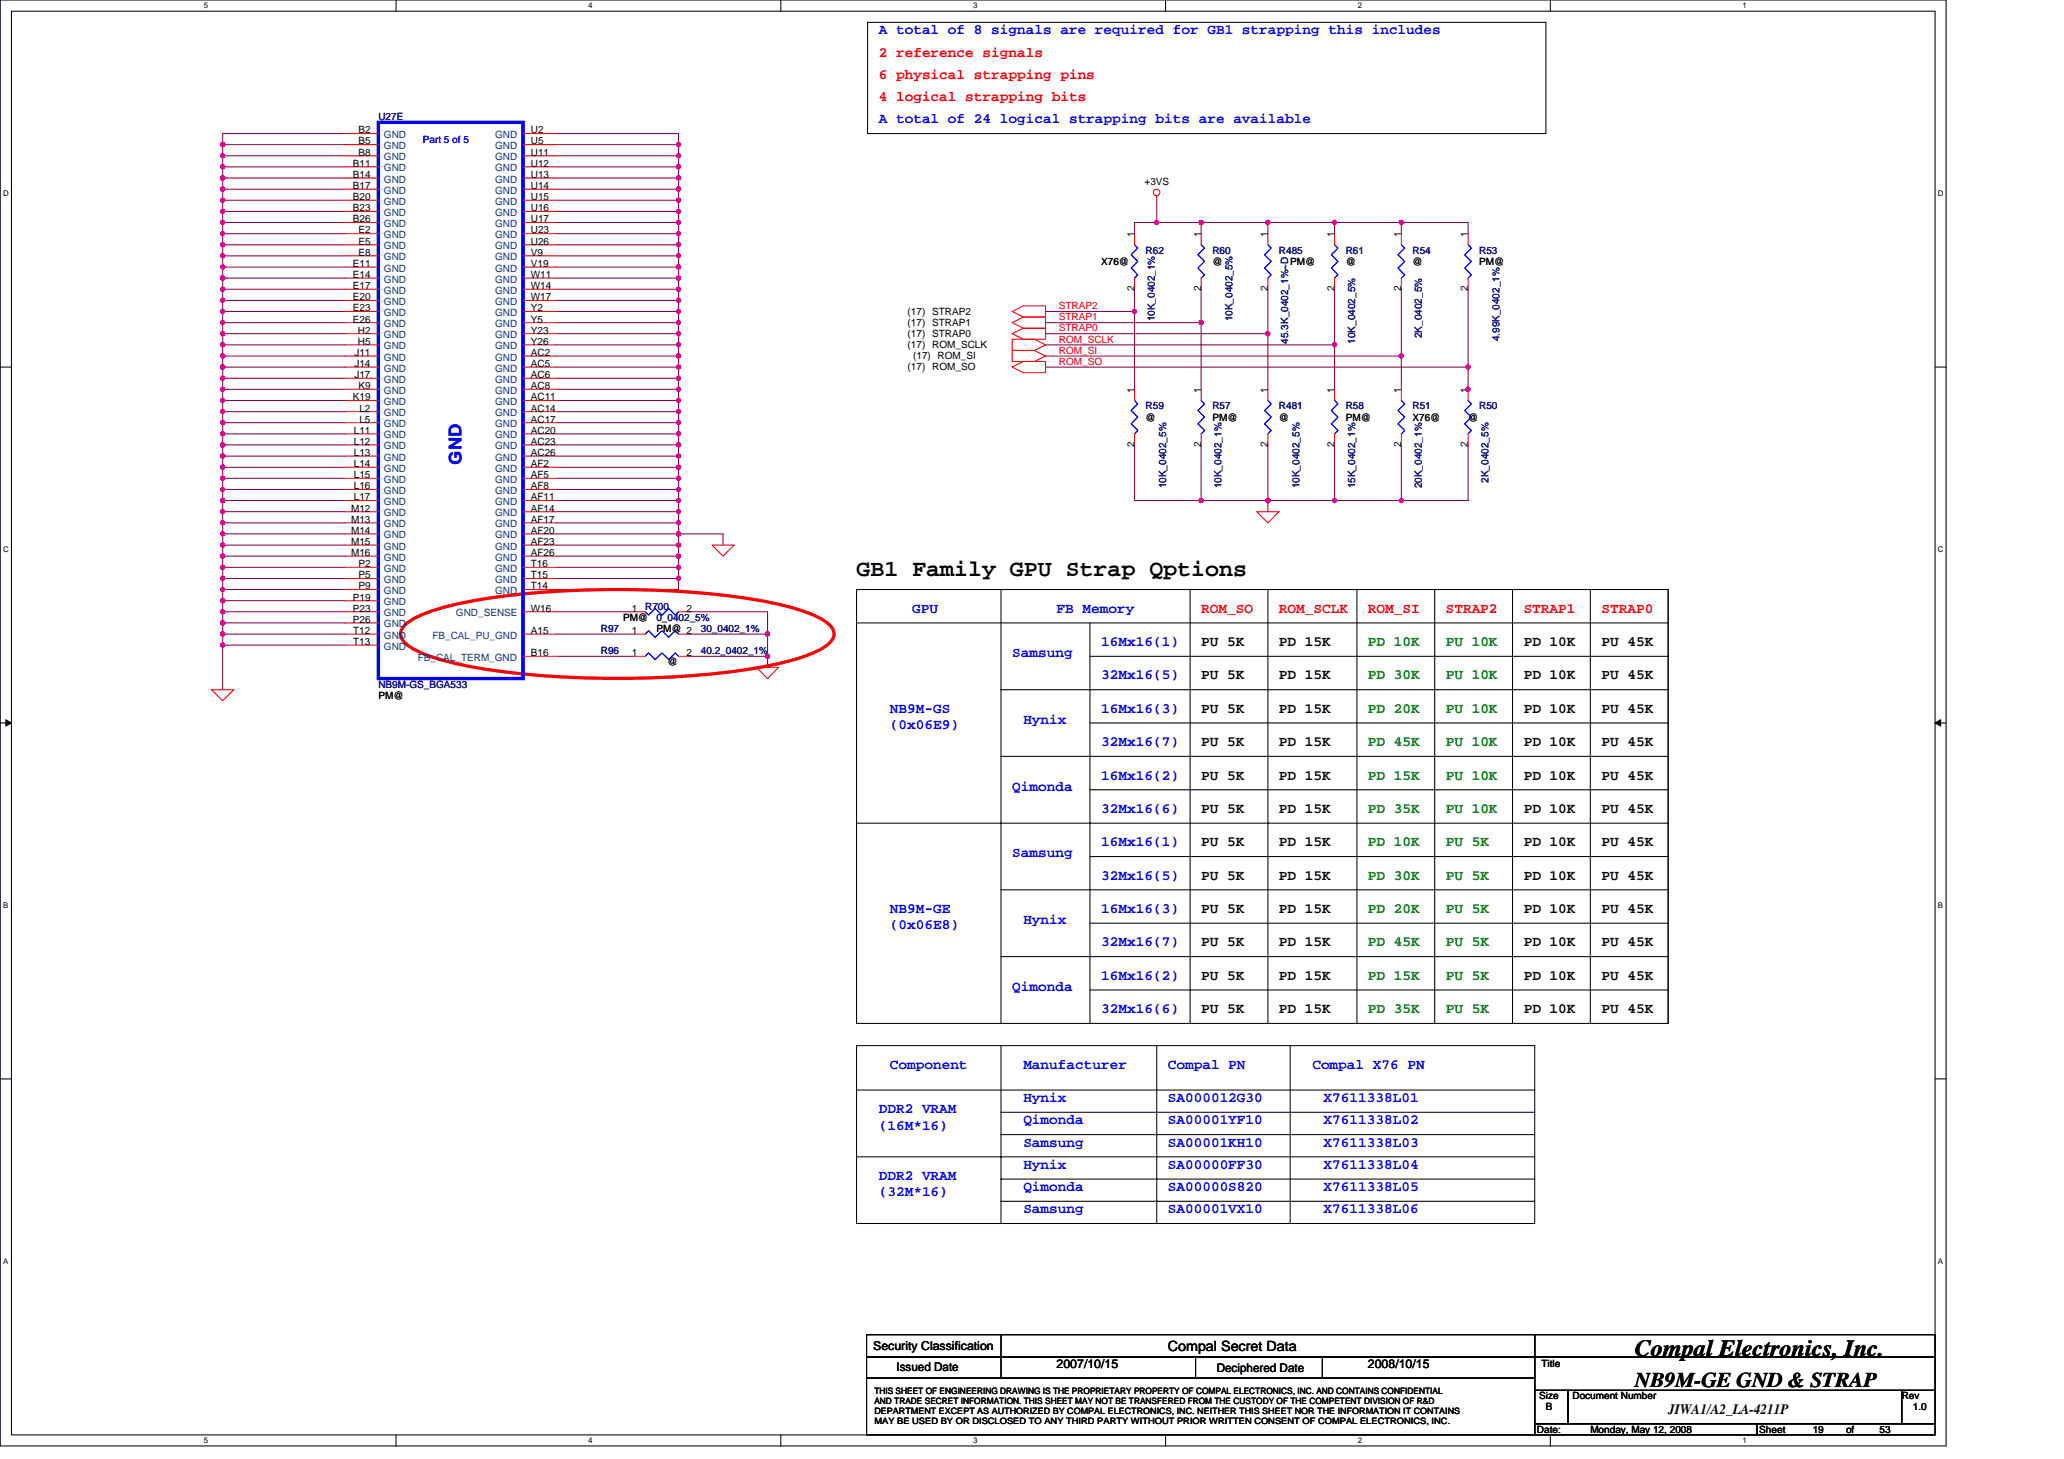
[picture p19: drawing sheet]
<svg xmlns="http://www.w3.org/2000/svg" width="297mm" height="210mm" viewBox="0 0 297 210" stroke-linecap="round" stroke-linejoin="round" font-family="sans-serif">
<defs><g id="words">
<g font-size="3.3">
<text x="123.3" y="82.8">GB1 Family GPU Strap Qptions</text>
<text x="235.3" y="195.1">Compal Electronics, Inc.</text>
</g>
<text font-size="3" x="235.3" y="199.6">NB9M-GE GND &amp; STRAP</text>
<text font-size="2.5" fill="#00f" x="66.4" y="66.9" transform="rotate(-90 66.4 66.9)">GND</text>
<g font-size="2.1" fill="#00f">
<text x="126.5" y="5">A total of 8 signals are required for GB1 strapping this includes</text>
<text x="126.5" y="17.7">A total of 24 logical strapping bits are available</text>
<text x="131.3" y="88.2">GPU</text>
<text x="152.1" y="88.2">FB Memory</text>
<text x="145.7" y="94.6">Samsung</text>
<text x="158.5" y="93">16Mx16(1)</text>
<text x="158.5" y="97.7">32Mx16(5)</text>
<text x="128.1" y="102.6">NB9M-GS</text>
<text x="128.1" y="104.9">(0x06E9)</text>
<text x="147.3" y="104.2">Hynix</text>
<text x="158.5" y="107.4">32Mx16(7)</text>
<text x="158.5" y="102.6">16Mx16(3)</text>
<text x="145.7" y="113.7">Qimonda</text>
<text x="158.5" y="112.2">16Mx16(2)</text>
<text x="158.5" y="117">32Mx16(6)</text>
<text x="145.7" y="123.4">Samsung</text>
<text x="158.5" y="121.8">16Mx16(1)</text>
<text x="128.1" y="131.4">NB9M-GE</text>
<text x="158.5" y="126.6">32Mx16(5)</text>
<text x="158.5" y="131.4">16Mx16(3)</text>
<text x="128.1" y="133.7">(0x06E8)</text>
<text x="147.3" y="133">Hynix</text>
<text x="158.5" y="136.2">32Mx16(7)</text>
<text x="145.7" y="142.6">Qimonda</text>
<text x="158.5" y="141">16Mx16(2)</text>
<text x="158.5" y="145.8">32Mx16(6)</text>
<text x="128.1" y="153.8">Component</text>
<text x="147.3" y="153.8">Manufacturer</text>
<text x="168.1" y="153.8">Compal PN</text>
<text x="188.9" y="153.8">Compal X76 PN</text>
<text x="126.5" y="160.2">DDR2 VRAM</text>
<text x="147.3" y="158.6">Hynix</text>
<text x="147.3" y="161.8">Qimonda</text>
<text x="168.1" y="158.6">SA000012G30</text>
<text x="168.1" y="161.8">SA00001YF10</text>
<text x="190.5" y="158.6">X7611338L01</text>
<text x="190.5" y="161.8">X7611338L02</text>
<text x="126.5" y="162.5">(16M*16)</text>
<text x="147.3" y="165">Samsung</text>
<text x="168.1" y="165">SA00001KH10</text>
<text x="190.5" y="165">X7611338L03</text>
<text x="126.5" y="169.8">DDR2 VRAM</text>
<text x="126.5" y="172.1">(32M*16)</text>
<text x="147.3" y="168.2">Hynix</text>
<text x="147.3" y="171.4">Qimonda</text>
<text x="168.1" y="168.2">SA00000FF30</text>
<text x="168.1" y="171.4">SA00000S820</text>
<text x="190.5" y="168.2">X7611338L04</text>
<text x="190.5" y="171.4">X7611338L05</text>
<text x="147.3" y="174.6">Samsung</text>
<text x="168.1" y="174.6">SA00001VX10</text>
<text x="190.5" y="174.6">X7611338L06</text>
</g>
<g font-size="2.1" fill="#f00">
<text x="126.5" y="8.1">2 reference signals</text>
<text x="126.5" y="11.3">6 physical strapping pins</text>
<text x="126.5" y="14.5">4 logical strapping bits</text>
<text x="172.9" y="88.2">ROM_SO</text>
<text x="184.1" y="88.2">ROM_SCLK</text>
<text x="196.9" y="88.2">ROM_SI</text>
<text x="208.1" y="88.2">STRAP2</text>
<text x="219.3" y="88.2">STRAP1</text>
<text x="230.5" y="88.2">STRAP0</text>
</g>
<g font-size="2.1">
<text x="172.9" y="93">PU 5K</text>
<text x="184.1" y="93">PD 15K</text>
<text x="219.3" y="93">PD 10K</text>
<text x="230.5" y="93">PU 45K</text>
<text x="172.9" y="97.7">PU 5K</text>
<text x="184.1" y="97.7">PD 15K</text>
<text x="219.3" y="97.7">PD 10K</text>
<text x="230.5" y="97.7">PU 45K</text>
<text x="172.9" y="102.6">PU 5K</text>
<text x="172.9" y="107.4">PU 5K</text>
<text x="184.1" y="102.6">PD 15K</text>
<text x="184.1" y="107.4">PD 15K</text>
<text x="219.3" y="102.6">PD 10K</text>
<text x="219.3" y="107.4">PD 10K</text>
<text x="230.5" y="102.6">PU 45K</text>
<text x="230.5" y="107.4">PU 45K</text>
<text x="172.9" y="112.2">PU 5K</text>
<text x="184.1" y="112.2">PD 15K</text>
<text x="219.3" y="112.2">PD 10K</text>
<text x="230.5" y="112.2">PU 45K</text>
<text x="172.9" y="117">PU 5K</text>
<text x="184.1" y="117">PD 15K</text>
<text x="219.3" y="117">PD 10K</text>
<text x="230.5" y="117">PU 45K</text>
<text x="172.9" y="121.8">PU 5K</text>
<text x="184.1" y="121.7">PD 15K</text>
<text x="219.3" y="121.7">PD 10K</text>
<text x="230.5" y="121.7">PU 45K</text>
<text x="172.9" y="126.6">PU 5K</text>
<text x="172.9" y="131.4">PU 5K</text>
<text x="184.1" y="126.6">PD 15K</text>
<text x="184.1" y="131.4">PD 15K</text>
<text x="219.3" y="126.6">PD 10K</text>
<text x="219.3" y="131.4">PD 10K</text>
<text x="230.5" y="126.6">PU 45K</text>
<text x="230.5" y="131.4">PU 45K</text>
<text x="172.9" y="136.2">PU 5K</text>
<text x="184.1" y="136.2">PD 15K</text>
<text x="219.3" y="136.2">PD 10K</text>
<text x="230.5" y="136.2">PU 45K</text>
<text x="172.9" y="141">PU 5K</text>
<text x="184.1" y="141">PD 15K</text>
<text x="219.3" y="141">PD 10K</text>
<text x="230.5" y="141">PU 45K</text>
<text x="172.9" y="145.8">PU 5K</text>
<text x="184.1" y="145.8">PD 15K</text>
<text x="219.3" y="145.8">PD 10K</text>
<text x="230.5" y="145.8">PU 45K</text>
<text x="240.1" y="203.5">JIWA1/A2_LA-4211P</text>
</g>
<g font-size="2.1" fill="#008000">
<text x="196.9" y="93">PD 10K</text>
<text x="208.1" y="93">PU 10K</text>
<text x="196.9" y="97.7">PD 30K</text>
<text x="208.1" y="97.7">PU 10K</text>
<text x="196.9" y="102.5">PD 20K</text>
<text x="196.9" y="107.4">PD 45K</text>
<text x="208.1" y="102.5">PU 10K</text>
<text x="208.1" y="107.4">PU 10K</text>
<text x="196.9" y="112.2">PD 15K</text>
<text x="208.1" y="112.2">PU 10K</text>
<text x="196.9" y="117">PD 35K</text>
<text x="208.1" y="117">PU 10K</text>
<text x="196.9" y="121.7">PD 10K</text>
<text x="208.1" y="121.7">PU 5K</text>
<text x="196.9" y="126.6">PD 30K</text>
<text x="196.9" y="131.4">PD 20K</text>
<text x="208.1" y="126.6">PU 5K</text>
<text x="208.1" y="131.4">PU 5K</text>
<text x="196.9" y="136.2">PD 45K</text>
<text x="208.1" y="136.2">PU 5K</text>
<text x="196.9" y="141">PD 15K</text>
<text x="208.1" y="141">PU 5K</text>
<text x="196.9" y="145.8">PD 35K</text>
<text x="208.1" y="145.7">PU 5K</text>
</g>
<text font-size="2" x="168.1" y="194.3">Compal Secret Data</text>
<g font-size="1.8">
<text x="125.7" y="194.2">Security Classification</text>
<text x="152.1" y="196.8">2007/10/15</text>
<text x="196.9" y="196.8">2008/10/15</text>
</g>
<g font-size="1.7">
<text x="129" y="197.3">Issued Date</text>
<text x="175.1" y="197.4">Deciphered Date</text>
</g>
<g font-size="1.4" fill="#000080">
<text x="54.5" y="17.3">U27E</text>
<text x="164.9" y="36.5">R62</text>
<text x="174.5" y="36.5">R60</text>
<text x="184.1" y="36.5">R485</text>
<text x="193.7" y="36.5">R61</text>
<text x="203.3" y="36.5">R54</text>
<text x="212.9" y="36.5">R53</text>
<text x="166.2" y="46.2" transform="rotate(-90 166.2 46.2)">10K_0402_1%</text>
<text x="177.4" y="46.2" transform="rotate(-90 177.4 46.2)">10K_0402_5%</text>
<text x="185.4" y="49.4" transform="rotate(-90 185.4 49.4)">45.3K_0402_1%~D</text>
<text x="195" y="49.4" transform="rotate(-90 195 49.4)">10K_0402_5%</text>
<text x="204.6" y="48.7" transform="rotate(-90 204.6 48.7)">2K_0402_5%</text>
<text x="215.8" y="49.1" transform="rotate(-90 215.8 49.1)">4.99K_0402_1%</text>
<text x="164.9" y="58.9">R59</text>
<text x="174.5" y="58.9">R57</text>
<text x="184.1" y="58.9">R481</text>
<text x="193.7" y="58.9">R58</text>
<text x="203.3" y="58.9">R51</text>
<text x="212.9" y="58.9">R50</text>
<text x="167.8" y="70.3" transform="rotate(-90 167.8 70.3)">10K_0402_5%</text>
<text x="175.8" y="70.3" transform="rotate(-90 175.8 70.3)">10K_0402_1%</text>
<text x="187" y="70.3" transform="rotate(-90 187 70.3)">10K_0402_5%</text>
<text x="195" y="70.3" transform="rotate(-90 195 70.3)">15K_0402_1%</text>
<text x="204.6" y="70.3" transform="rotate(-90 204.6 70.3)">20K_0402_1%</text>
<text x="214.2" y="69.4" transform="rotate(-90 214.2 69.4)">2K_0402_5%</text>
<text x="92.9" y="87.7">R700</text>
<text x="94.5" y="89.3">0_0402_5%</text>
<text x="86.5" y="94.1">R96</text>
<text x="86.5" y="90.9">R97</text>
<text x="100.9" y="94.1">40.2_0402_1%</text>
<text x="100.9" y="90.9">30_0402_1%</text>
<text x="54.5" y="98.9">NB9M-GS_BGA533</text>
</g>
<g font-size="1.4">
<text x="50.8" y="24">B11</text>
<text x="51.6" y="19.2">B2</text>
<text x="51.6" y="20.8">B5</text>
<text x="51.6" y="22.4">B8</text>
<text x="76.4" y="19.2">U2</text>
<text x="76.4" y="20.8">U5</text>
<text x="76.4" y="22.4">U11</text>
<text x="76.4" y="24">U12</text>
<text x="50.8" y="25.6">B14</text>
<text x="50.8" y="27.2">B17</text>
<text x="50.8" y="28.8">B20</text>
<text x="76.4" y="25.6">U13</text>
<text x="76.4" y="27.2">U14</text>
<text x="76.4" y="28.8">U15</text>
<text x="164.7" y="26.6">+3VS</text>
<text x="50.8" y="30.4">B23</text>
<text x="50.8" y="32">B26</text>
<text x="51.6" y="33.6">E2</text>
<text x="51.6" y="35.2">E5</text>
<text x="76.4" y="30.4">U16</text>
<text x="76.4" y="32">U17</text>
<text x="76.4" y="33.6">U23</text>
<text x="76.4" y="35.2">U26</text>
<text x="163.3" y="34.1" transform="rotate(-90 163.3 34.1)">1</text>
<text x="172.8" y="34.1" transform="rotate(-90 172.8 34.1)">1</text>
<text x="182.5" y="34.1" transform="rotate(-90 182.5 34.1)">1</text>
<text x="192" y="34.1" transform="rotate(-90 192 34.1)">1</text>
<text x="201.7" y="34.1" transform="rotate(-90 201.7 34.1)">1</text>
<text x="211.3" y="34.1" transform="rotate(-90 211.3 34.1)">1</text>
<text x="50.8" y="38.4">E11</text>
<text x="50.8" y="40">E14</text>
<text x="50.8" y="41.6">E17</text>
<text x="51.6" y="36.8">E8</text>
<text x="76.4" y="36.8">V9</text>
<text x="76.4" y="38.4">V19</text>
<text x="76.4" y="40">W11</text>
<text x="76.4" y="41.6">W14</text>
<text x="158.5" y="38.1">X76@</text>
<text x="163.3" y="41.9" transform="rotate(-90 163.3 41.9)">2</text>
<text x="172.8" y="41.9" transform="rotate(-90 172.8 41.9)">2</text>
<text x="174.5" y="38.1">@</text>
<text x="182.5" y="41.9" transform="rotate(-90 182.5 41.9)">2</text>
<text x="185.7" y="38.1">PM@</text>
<text x="192" y="41.9" transform="rotate(-90 192 41.9)">2</text>
<text x="193.7" y="38.1">@</text>
<text x="201.7" y="41.9" transform="rotate(-90 201.7 41.9)">2</text>
<text x="203.3" y="38.1">@</text>
<text x="211.3" y="41.9" transform="rotate(-90 211.3 41.9)">2</text>
<text x="212.9" y="38.1">PM@</text>
<text x="50.8" y="43.2">E20</text>
<text x="50.8" y="44.8">E23</text>
<text x="50.8" y="46.4">E26</text>
<text x="51.5" y="48">H2</text>
<text x="76.4" y="43.2">W17</text>
<text x="76.4" y="44.8">Y2</text>
<text x="76.4" y="46.4">Y5</text>
<text x="76.4" y="48">Y23</text>
<text x="130.6" y="45.3">(17) STRAP2</text>
<text x="130.6" y="46.9">(17) STRAP1</text>
<text x="51" y="51.2">J11</text>
<text x="51" y="52.8">J14</text>
<text x="51.5" y="49.6">H5</text>
<text x="76.4" y="49.6">Y26</text>
<text x="76.4" y="51.2">AC2</text>
<text x="76.4" y="52.8">AC5</text>
<text x="130.6" y="48.5">(17) STRAP0</text>
<text x="130.6" y="53.3">(17) ROM_SO</text>
<text x="130.6" y="50.1">(17) ROM_SCLK</text>
<text x="131.4" y="51.7">(17) ROM_SI</text>
<text x="50.8" y="57.6">K19</text>
<text x="51" y="54.4">J17</text>
<text x="51.6" y="56">K9</text>
<text x="51.7" y="59.2">L2</text>
<text x="76.4" y="54.4">AC6</text>
<text x="76.4" y="56">AC8</text>
<text x="76.4" y="57.6">AC11</text>
<text x="76.4" y="59.2">AC14</text>
<text x="163.3" y="56.5" transform="rotate(-90 163.3 56.5)">1</text>
<text x="172.8" y="56.5" transform="rotate(-90 172.8 56.5)">1</text>
<text x="182.5" y="56.5" transform="rotate(-90 182.5 56.5)">1</text>
<text x="192" y="56.5" transform="rotate(-90 192 56.5)">1</text>
<text x="201.7" y="56.5" transform="rotate(-90 201.7 56.5)">1</text>
<text x="211.3" y="56.5" transform="rotate(-90 211.3 56.5)">1</text>
<text x="50.9" y="62.4">L11</text>
<text x="50.9" y="64">L12</text>
<text x="50.9" y="65.6">L13</text>
<text x="51.7" y="60.8">L5</text>
<text x="76.4" y="60.8">AC17</text>
<text x="76.4" y="62.4">AC20</text>
<text x="76.4" y="64">AC23</text>
<text x="76.4" y="65.6">AC26</text>
<text x="163.3" y="64.3" transform="rotate(-90 163.3 64.3)">2</text>
<text x="164.9" y="60.5">@</text>
<text x="172.8" y="64.3" transform="rotate(-90 172.8 64.3)">2</text>
<text x="174.5" y="60.5">PM@</text>
<text x="182.5" y="64.3" transform="rotate(-90 182.5 64.3)">2</text>
<text x="184.1" y="60.5">@</text>
<text x="192" y="64.3" transform="rotate(-90 192 64.3)">2</text>
<text x="193.7" y="60.5">PM@</text>
<text x="201.7" y="64.3" transform="rotate(-90 201.7 64.3)">2</text>
<text x="203.3" y="60.5">X76@</text>
<text x="211.3" y="64.3" transform="rotate(-90 211.3 64.3)">2</text>
<text x="211.3" y="60.5">@</text>
<text x="50.9" y="67.2">L14</text>
<text x="50.9" y="68.8">L15</text>
<text x="50.9" y="70.4">L16</text>
<text x="50.9" y="72">L17</text>
<text x="76.4" y="67.2">AF2</text>
<text x="76.4" y="68.8">AF5</text>
<text x="76.4" y="70.4">AF8</text>
<text x="76.4" y="72">AF11</text>
<text x="50.5" y="73.6">M12</text>
<text x="50.5" y="75.2">M13</text>
<text x="50.5" y="76.8">M14</text>
<text x="76.4" y="73.6">AF14</text>
<text x="76.4" y="75.2">AF17</text>
<text x="76.4" y="76.8">AF20</text>
<text x="50.5" y="78.4">M15</text>
<text x="50.5" y="80">M16</text>
<text x="51.6" y="81.6">P2</text>
<text x="51.6" y="83.2">P5</text>
<text x="76.4" y="83.2">T15</text>
<text x="76.4" y="81.6">T16</text>
<text x="76.4" y="78.4">AF23</text>
<text x="76.4" y="80">AF26</text>
<text x="50.8" y="86.4">P19</text>
<text x="50.8" y="88">P23</text>
<text x="50.8" y="89.6">P26</text>
<text x="51.6" y="84.8">P9</text>
<text x="76.4" y="84.8">T14</text>
<text x="76.4" y="88">W16</text>
<text x="89.7" y="89.3">PM@</text>
<text x="90.9" y="88">1</text>
<text x="98.8" y="88">2</text>
<text x="50.8" y="91.2">T12</text>
<text x="50.8" y="92.8">T13</text>
<text x="76.4" y="94.4">B16</text>
<text x="76.4" y="91.2">A15</text>
<text x="90.9" y="94.4">1</text>
<text x="90.9" y="91.2">1</text>
<text x="94.5" y="90.9">PM@ 2</text>
<text x="96.1" y="95.7">@</text>
<text x="98.8" y="94.4">2</text>
<text x="54.5" y="100.5">PM@</text>
<text x="221.8" y="196.7">Title</text>
<text x="221.5" y="201.3">Size</text>
<text x="222.5" y="202.9">B</text>
<text x="226.3" y="201.3">Document Number</text>
<text x="273.7" y="201.3">Rev</text>
<text x="275.3" y="202.9">1.0</text>
<text x="221.2" y="206.1">Date:</text>
<text x="228.9" y="206.1">Monday, May 12, 2008</text>
<text x="253.2" y="206.1">Sheet</text>
<text x="260.9" y="206.1">19</text>
<text x="265.7" y="206.1">of</text>
<text x="270.5" y="206.1">53</text>
</g>
<g font-size="1.4" fill="#004080">
<text x="55.3" y="19.9">GND</text>
<text x="55.3" y="21.5">GND</text>
<text x="55.3" y="23.1">GND</text>
<text x="71.3" y="19.9">GND</text>
<text x="71.3" y="21.5">GND</text>
<text x="71.3" y="23.1">GND</text>
<text x="55.3" y="24.7">GND</text>
<text x="55.3" y="26.3">GND</text>
<text x="55.3" y="27.9">GND</text>
<text x="55.3" y="29.5">GND</text>
<text x="71.3" y="24.7">GND</text>
<text x="71.3" y="26.3">GND</text>
<text x="71.3" y="27.9">GND</text>
<text x="71.3" y="29.5">GND</text>
<text x="55.3" y="31.1">GND</text>
<text x="55.3" y="32.7">GND</text>
<text x="55.3" y="34.3">GND</text>
<text x="55.3" y="35.9">GND</text>
<text x="71.3" y="31.1">GND</text>
<text x="71.3" y="32.7">GND</text>
<text x="71.3" y="34.3">GND</text>
<text x="71.3" y="35.9">GND</text>
<text x="55.3" y="37.5">GND</text>
<text x="55.3" y="39.1">GND</text>
<text x="55.3" y="40.7">GND</text>
<text x="71.3" y="37.5">GND</text>
<text x="71.3" y="39.1">GND</text>
<text x="71.3" y="40.7">GND</text>
<text x="55.3" y="42.3">GND</text>
<text x="55.3" y="43.9">GND</text>
<text x="55.3" y="45.5">GND</text>
<text x="55.3" y="47.1">GND</text>
<text x="71.3" y="42.3">GND</text>
<text x="71.3" y="43.9">GND</text>
<text x="71.3" y="45.5">GND</text>
<text x="71.3" y="47.1">GND</text>
<text x="55.3" y="48.7">GND</text>
<text x="55.3" y="50.3">GND</text>
<text x="55.3" y="51.9">GND</text>
<text x="55.3" y="53.5">GND</text>
<text x="71.3" y="48.7">GND</text>
<text x="71.3" y="50.3">GND</text>
<text x="71.3" y="51.9">GND</text>
<text x="71.3" y="53.5">GND</text>
<text x="55.3" y="55.1">GND</text>
<text x="55.3" y="56.7">GND</text>
<text x="55.3" y="58.3">GND</text>
<text x="55.3" y="59.9">GND</text>
<text x="71.3" y="55.1">GND</text>
<text x="71.3" y="56.7">GND</text>
<text x="71.3" y="58.3">GND</text>
<text x="71.3" y="59.9">GND</text>
<text x="55.3" y="61.5">GND</text>
<text x="55.3" y="63.1">GND</text>
<text x="55.3" y="64.7">GND</text>
<text x="71.3" y="61.5">GND</text>
<text x="71.3" y="63.1">GND</text>
<text x="71.3" y="64.7">GND</text>
<text x="55.3" y="66.3">GND</text>
<text x="55.3" y="67.9">GND</text>
<text x="55.3" y="69.5">GND</text>
<text x="55.3" y="71.1">GND</text>
<text x="71.3" y="66.3">GND</text>
<text x="71.3" y="67.9">GND</text>
<text x="71.3" y="69.5">GND</text>
<text x="71.3" y="71.1">GND</text>
<text x="55.3" y="72.7">GND</text>
<text x="55.3" y="74.3">GND</text>
<text x="55.3" y="75.9">GND</text>
<text x="55.3" y="77.5">GND</text>
<text x="71.3" y="74.3">GND</text>
<text x="71.3" y="75.9">GND</text>
<text x="71.3" y="77.5">GND</text>
<text x="71.3" y="72.7">GND</text>
<text x="55.3" y="79.1">GND</text>
<text x="55.3" y="80.7">GND</text>
<text x="55.3" y="82.3">GND</text>
<text x="55.3" y="83.9">GND</text>
<text x="71.3" y="83.9">GND</text>
<text x="71.3" y="82.3">GND</text>
<text x="71.3" y="79.1">GND</text>
<text x="71.3" y="80.7">GND</text>
<text x="55.3" y="85.5">GND</text>
<text x="55.3" y="87.1">GND</text>
<text x="55.3" y="88.7">GND</text>
<text x="65.6" y="88.7">GND_SENSE</text>
<text x="71.3" y="85.5">GND</text>
<text x="55.3" y="90.3">GND</text>
<text x="55.3" y="91.9">GND</text>
<text x="55.3" y="93.5">GND</text>
<text x="60.1" y="95.1">FB_CAL_TERM_GND</text>
<text x="62.2" y="91.9">FB_CAL_PU_GND</text>
</g>
<text font-size="1.4" fill="#00f" x="60.9" y="20.5">Part 5 of 5</text>
<g font-size="1.4" fill="#f00">
<text x="152.4" y="46.1">STRAP1</text>
<text x="152.4" y="44.5">STRAP2</text>
<text x="152.4" y="47.7">STRAP0</text>
<text x="152.4" y="52.5">ROM_SO</text>
<text x="152.4" y="50.9">ROM_SI</text>
<text x="152.4" y="49.3">ROM_SCLK</text>
</g>
<g font-size="1.3">
<text x="125.8" y="200.5">THIS SHEET OF ENGINEERING DRAWING IS THE PROPRIETARY PROPERTY OF COMPAL ELECTRONICS, INC. AND CONTAINS CONFIDENTIAL</text>
<text x="125.8" y="202">AND TRADE SECRET INFORMATION. THIS SHEET MAY NOT BE TRANSFERED FROM THE CUSTODY OF THE COMPETENT DIVISION OF R&amp;D</text>
<text x="125.8" y="203.5">DEPARTMENT EXCEPT AS AUTHORIZED BY COMPAL ELECTRONICS, INC. NEITHER THIS SHEET NOR THE INFORMATION IT CONTAINS</text>
<text x="125.8" y="204.9">MAY BE USED BY OR DISCLOSED TO ANY THIRD PARTY WITHOUT PRIOR WRITTEN CONSENT OF COMPAL ELECTRONICS, INC.</text>
</g>
<g font-size="1.1">
<text x="29.3" y="1.2">5</text>
<text x="84.7" y="1.2">4</text>
<text x="140" y="1.2">3</text>
<text x="195.4" y="1.2">2</text>
<text x="250.8" y="1.2">1</text>
<text x=".4" y="28.2">D</text>
<text x="278.9" y="28.2">D</text>
<text x=".4" y="79.4">C</text>
<text x="278.9" y="79.4">C</text>
<text x=".4" y="130.6">B</text>
<text x="278.9" y="130.6">B</text>
<text x=".4" y="181.8">A</text>
<text x="278.9" y="181.8">A</text>
<text x="29.3" y="207.6">5</text>
<text x="84.7" y="207.6">4</text>
<text x="140" y="207.6">3</text>
<text x="195.4" y="207.6">2</text>
<text x="250.8" y="207.6">1</text>
</g>
</g></defs>
<path d="M0 0h280.1v208h-280.1zM1.6 1.6h276.9v204.8h-276.9z" fill="none" stroke="#000" stroke-width=".15"/>
<g fill="#fff">
<path d="M29.3 .2h.6v1.2h-.6z"/>
<path d="M29.3 206.6h.6v1.3h-.6z"/>
</g>
<path d="M57 0v1.6M57 206.4v1.6" fill="none" stroke="#000" stroke-width=".15"/>
<g fill="#fff">
<path d="M84.7 .2h.6v1.2h-.6z"/>
<path d="M84.7 206.6h.6v1.3h-.6z"/>
</g>
<path d="M112.4 0v1.6M112.4 206.4v1.6" fill="none" stroke="#000" stroke-width=".15"/>
<g fill="#fff">
<path d="M140 .2h.6v1.2h-.6z"/>
<path d="M140 206.6h.6v1.3h-.6z"/>
</g>
<path d="M167.7 0v1.6M167.7 206.4v1.6" fill="none" stroke="#000" stroke-width=".15"/>
<g fill="#fff">
<path d="M195.4 .2h.6v1.2h-.6z"/>
<path d="M195.4 206.6h.6v1.3h-.6z"/>
</g>
<path d="M223.1 0v1.6M223.1 206.4v1.6" fill="none" stroke="#000" stroke-width=".15"/>
<g fill="#fff">
<path d="M250.8 .2h.6v1.2h-.6z"/>
<path d="M250.8 206.6h.6v1.3h-.6z"/>
<path d="M.4 27.2h.8v1.3h-.8z"/>
<path d="M278.9 27.2h.8v1.3h-.8z"/>
<path d="M.4 78.4h.8v1.3h-.8z"/>
<path d="M278.9 78.4h.8v1.3h-.8z"/>
</g>
<path d="M0 52.8h1.6M278.5 52.8h1.6" fill="none" stroke="#000" stroke-width=".15"/>
<g fill="#fff">
<path d="M.4 129.6h.8v1.3h-.8z"/>
<path d="M278.9 129.6h.7v1.3h-.7z"/>
</g>
<path d="M0 104h1.6M278.5 104h1.6" fill="none" stroke="#000" stroke-width=".15"/>
<path d="M.8 103.5l.8 .5-.8 .5zM278.5 104l.8-.5v1z" fill="#000" stroke="#000" stroke-width=".14"/>
<g fill="#fff">
<path d="M.4 180.8h.8v1.3h-.8z"/>
<path d="M278.9 180.8h.7v1.3h-.7z"/>
</g>
<g fill="none" stroke="#000" stroke-width=".15">
<path d="M124.9 3.2h97.6v16h-97.6zM123.3 84.8h116.8v62.4h-116.8zM123.3 89.6h116.8M144.1 84.8v62.4M144.1 99.2h96M156.9 89.6v57.6M156.9 94.4h83.2M171.3 84.8v62.4M182.5 84.8v62.4M195.3 84.8v62.4M206.5 84.8v62.4M217.7 84.8v62.4"/>
<path d="M228.9 84.8v62.4M240.1 84.8v62.4M123.3 118.4h116.8M144.1 108.8h96M156.9 104h83.2M156.9 113.6h83.2M144.1 128h96M144.1 137.6h96M156.9 123.2h83.2M156.9 132.8h83.2M0 155.2h1.6M123.3 150.4h97.6v25.6h-97.6z"/>
<path d="M123.3 156.8h97.6M144.1 150.4v25.6M156.9 142.4h83.2M166.5 150.4v25.6M185.7 150.4v25.6M278.5 155.2h1.6M123.3 166.4h97.6M144.1 160h76.8M144.1 163.2h76.8M144.1 169.6h76.8M144.1 172.8h76.8M124.7 192h96.2v3.2h-96.2z"/>
<path d="M124.7 195.2h96.2v3.1h-96.2zM124.7 198.3h96.2v8.1h-96.2zM144.1 192v6.3M172.1 195.2v3.1M190.3 195.2v3.1M220.9 192h57.6v3.2h-57.6zM220.9 195.2h57.6v4.8h-57.6zM220.9 204.8h32v1.6h-32zM220.9 200h4.8v4.8h-4.8zM225.7 200h48v4.8h-48zM252.9 204.8h25.6v1.6h-25.6zM273.7 200h4.8v4.8h-4.8z"/>
</g>
<g fill="none" stroke="#800040" stroke-width=".15">
<path d="M49.7 19.2h-17.7v80M80 19.2h17.7v64M32 20.8h17.7M32 22.4h17.7M32 24h17.7M32 25.6h17.7M32 27.2h17.7M32 28.8h17.7M32 30.4h17.7M32 32h17.7M32 33.6h17.7M32 35.2h17.7"/>
<path d="M32 36.8h17.7M32 38.4h17.7M80 20.8h17.7M80 22.4h17.7M80 24h17.7M80 25.6h17.7M80 27.2h17.7M80 28.8h17.7M80 30.4h17.7M80 32h17.7M80 33.6h17.7M80 35.2h17.7"/>
<path d="M80 36.8h17.7M80 38.4h17.7M166.5 32h6.4v1.6M166.5 32h-3.2v1.6M166.5 28.8v3.2M172.9 32h19.2M182.5 32v1.6M192.1 32h9.6v1.6M192.1 32v1.6M201.7 32h9.6v1.6M32 40h17.7M32 41.6h17.7"/>
<path d="M32 43.2h17.7M32 44.8h17.7M32 46.4h17.7M32 51.2h17.7M32 49.6h17.7M32 56h17.7M32 54.4h17.7M32 52.8h17.7M32 57.6h17.7M32 59.2h17.7M32 48h17.7M80 40h17.7"/>
<path d="M80 41.6h17.7M80 43.2h17.7M80 44.8h17.7M80 46.4h17.7M80 51.2h17.7M80 49.6h17.7M80 56h17.7M80 54.4h17.7M80 52.8h17.7M80 57.6h17.7M80 59.2h17.7M80 48h17.7"/>
<path d="M150.5 44.8h12.8M150.5 46.4h22.4M150.5 51.2h51.2M150.5 49.6h41.6M150.5 52.8h60.8M150.5 48h32M163.3 41.6v14.4M172.9 41.6v14.4M182.5 41.6v14.4M192.1 41.6v14.4M201.7 41.6v14.4M211.3 41.6v14.4"/>
<path d="M32 70.4h17.7M32 60.8h17.7M32 62.4h17.7M32 64h17.7M32 65.6h17.7M32 72h17.7M32 68.8h17.7M32 67.2h17.7M32 75.2h17.7M32 73.6h17.7M32 78.4h17.7M32 76.8h17.7"/>
<path d="M80 70.4h17.7M80 60.8h17.7M80 62.4h17.7M80 64h17.7M80 65.6h17.7M80 72h17.7M80 68.8h17.7M80 67.2h17.7M80 75.2h17.7M80 73.6h17.7M80 78.4h17.7M80 76.8h24.1v1.6"/>
<path d="M163.3 64v8h28.8M172.9 64v8M182.5 64v9.6M192.1 64v8h9.6M201.7 64v8M211.3 64v8h-9.6M32 89.6h17.7M32 84.8h17.7M32 83.2h17.7M32 81.6h17.7M32 80h17.7M32 91.2h17.7"/>
<path d="M32 92.8h17.7M32 86.4h17.7M32 88h17.7M80 83.2h17.7M80 81.6h17.7M80 80h17.7M80 91.2h11.3M80 88h11.3M80 94.4h11.3M97.7 83.2v1.6h-17.7M99.3 88h11.2v3.2M99.3 91.2h11.2"/>
<path d="M99.3 94.4h11.2M110.5 91.2v4.8"/>
</g>
<g fill="#f0f" stroke="#f0f" stroke-width=".15">
<circle cx="32" cy="32" r=".32"/>
<circle cx="32" cy="44.8" r=".31"/>
<circle cx="32" cy="86.4" r=".31"/>
<circle cx="32" cy="80" r=".32"/>
<circle cx="32" cy="89.6" r=".31"/>
<circle cx="32" cy="64" r=".32"/>
<circle cx="32" cy="60.8" r=".31"/>
<circle cx="32" cy="56" r=".32"/>
<circle cx="32" cy="22.4" r=".31"/>
<circle cx="32" cy="24" r=".32"/>
<circle cx="32" cy="25.6" r=".31"/>
<circle cx="32" cy="35.2" r=".32"/>
<circle cx="32" cy="36.8" r=".31"/>
<circle cx="32" cy="38.4" r=".31"/>
<circle cx="32" cy="40" r=".32"/>
<circle cx="32" cy="46.4" r=".31"/>
<circle cx="32" cy="51.2" r=".32"/>
<circle cx="32" cy="49.6" r=".31"/>
<circle cx="32" cy="52.8" r=".31"/>
<circle cx="32" cy="59.2" r=".32"/>
<circle cx="32" cy="62.4" r=".31"/>
<circle cx="32" cy="65.6" r=".31"/>
<circle cx="32" cy="72" r=".32"/>
<circle cx="32" cy="68.8" r=".31"/>
<circle cx="32" cy="67.2" r=".32"/>
<circle cx="32" cy="84.8" r=".31"/>
<circle cx="32" cy="83.2" r=".32"/>
<circle cx="32" cy="81.6" r=".31"/>
<circle cx="32" cy="92.8" r=".31"/>
<circle cx="32" cy="88" r=".32"/>
<circle cx="32" cy="20.8" r=".31"/>
<circle cx="32" cy="27.2" r=".32"/>
<circle cx="32" cy="91.2" r=".32"/>
<circle cx="32" cy="73.6" r=".31"/>
<circle cx="32" cy="75.2" r=".32"/>
<circle cx="32" cy="33.6" r=".31"/>
<circle cx="32" cy="70.4" r=".31"/>
<circle cx="32" cy="28.8" r=".31"/>
<circle cx="32" cy="54.4" r=".31"/>
<circle cx="32" cy="30.4" r=".31"/>
<circle cx="32" cy="57.6" r=".31"/>
<circle cx="32" cy="76.8" r=".31"/>
<circle cx="32" cy="43.2" r=".32"/>
<circle cx="32" cy="41.6" r=".31"/>
<circle cx="32" cy="78.4" r=".31"/>
<circle cx="32" cy="48" r=".32"/>
<circle cx="97.6" cy="32" r=".32"/>
<circle cx="97.6" cy="56" r=".32"/>
<circle cx="97.6" cy="24" r=".32"/>
<circle cx="97.6" cy="35.2" r=".32"/>
<circle cx="97.6" cy="46.4" r=".31"/>
<circle cx="97.6" cy="51.2" r=".32"/>
<circle cx="97.6" cy="49.6" r=".31"/>
<circle cx="97.6" cy="59.2" r=".32"/>
<circle cx="97.6" cy="62.4" r=".31"/>
<circle cx="97.6" cy="65.6" r=".31"/>
<circle cx="97.6" cy="68.8" r=".31"/>
<circle cx="97.6" cy="67.2" r=".32"/>
<circle cx="97.6" cy="76.8" r=".31"/>
<circle cx="97.6" cy="83.2" r=".32"/>
<circle cx="97.6" cy="81.6" r=".31"/>
<circle cx="97.6" cy="20.8" r=".31"/>
<circle cx="97.6" cy="27.2" r=".32"/>
<circle cx="97.6" cy="73.6" r=".31"/>
<circle cx="97.6" cy="75.2" r=".32"/>
<circle cx="97.6" cy="72" r=".32"/>
<circle cx="97.6" cy="70.4" r=".31"/>
<circle cx="97.6" cy="28.8" r=".31"/>
<circle cx="97.6" cy="54.4" r=".31"/>
<circle cx="97.6" cy="30.4" r=".31"/>
<circle cx="97.6" cy="43.2" r=".32"/>
<circle cx="97.6" cy="41.6" r=".31"/>
<circle cx="97.6" cy="52.8" r=".31"/>
<circle cx="97.6" cy="25.6" r=".31"/>
<circle cx="97.6" cy="78.4" r=".31"/>
<circle cx="97.6" cy="40" r=".32"/>
<circle cx="97.6" cy="38.4" r=".31"/>
<circle cx="97.6" cy="48" r=".32"/>
<circle cx="97.6" cy="60.8" r=".31"/>
<circle cx="97.6" cy="57.6" r=".31"/>
<circle cx="97.6" cy="80" r=".32"/>
<circle cx="97.6" cy="64" r=".32"/>
<circle cx="97.6" cy="44.8" r=".31"/>
<circle cx="97.6" cy="22.4" r=".31"/>
<circle cx="97.6" cy="36.8" r=".31"/>
<circle cx="97.6" cy="33.6" r=".31"/>
<circle cx="110.5" cy="94.4" r=".31"/>
<circle cx="110.4" cy="91.2" r=".32"/>
<circle cx="201.7" cy="51.2" r=".32"/>
<circle cx="182.5" cy="32" r=".32"/>
<circle cx="172.8" cy="32" r=".32"/>
<circle cx="201.7" cy="32" r=".32"/>
<circle cx="192.1" cy="49.6" r=".31"/>
<circle cx="192.1" cy="32" r=".32"/>
<circle cx="192.1" cy="72" r=".32"/>
<circle cx="182.5" cy="72" r=".32"/>
<circle cx="172.8" cy="72" r=".32"/>
<circle cx="172.9" cy="46.4" r=".31"/>
<circle cx="163.3" cy="44.8" r=".31"/>
<circle cx="211.3" cy="56" r=".32"/>
<circle cx="211.3" cy="52.8" r=".31"/>
<circle cx="182.5" cy="48" r=".32"/>
<circle cx="166.5" cy="32" r=".32"/>
<circle cx="201.7" cy="72" r=".32"/>
</g>
<g fill="none" stroke="#f00" stroke-width=".15">
<path d="M49.7 19.2h4.8M75.3 19.2h4.7M49.7 20.8h4.8M49.7 22.4h4.8M49.7 24h4.8M49.7 25.6h4.8M49.7 27.2h4.8M49.7 28.8h4.8M49.7 30.4h4.8M49.7 32h4.8M49.7 33.6h4.8M49.7 35.2h4.8"/>
<path d="M49.7 36.8h4.8M49.7 38.4h4.8M75.3 20.8h4.7M75.3 22.4h4.7M75.3 24h4.7M75.3 25.6h4.7M75.3 27.2h4.7M75.3 28.8h4.7M75.3 30.4h4.7M75.3 32h4.7M75.3 33.6h4.7M75.3 35.2h4.7"/>
<path d="M75.3 36.8h4.7M75.3 38.4h4.7M163.3 33.6v1.6M166.5 28.2v.6M172.9 33.6v1.6M182.5 33.6v1.6M192.1 33.6v1.6M201.7 33.6v1.6M211.3 33.6v1.6M49.7 40h4.8M49.7 41.6h4.8M49.7 43.2h4.8"/>
<path d="M49.7 44.8h4.8M49.7 46.4h4.8M49.7 48h4.8M49.7 49.6h4.8M49.7 51.2h4.8M49.7 52.8h4.8M49.7 54.4h4.8M49.7 56h4.8M49.7 57.6h4.8M49.7 59.2h4.8M75.3 40h4.7M75.3 41.6h4.7"/>
<path d="M75.3 43.2h4.7M75.3 44.8h4.7M75.3 46.4h4.7M75.3 48h4.7M75.3 49.6h4.7M75.3 51.2h4.7M75.3 52.8h4.7M75.3 54.4h4.7M75.3 56h4.7M75.3 57.6h4.7M75.3 59.2h4.7M145.7 44.8l1.6-.8h3.2v1.6h-3.2z"/>
<path d="M145.7 46.4l1.6-.8h3.2v1.6h-3.2zM145.7 48l1.6-.8h3.2v1.6h-3.2zM145.7 52.8l1.6-.8h3.2v1.6h-3.2zM145.7 50.4h3.2l1.6 .8-1.6 .8h-3.2zM145.7 48.8h3.2l1.6 .8-1.6 .8h-3.2zM163.3 40v1.6M163.3 56v1.6M172.9 40v1.6M172.9 56v1.6M182.5 40v1.6M182.5 56v1.6M192.1 40v1.6"/>
<path d="M192.1 56v1.6M201.7 40v1.6M201.7 56v1.6M211.3 40v1.6M211.3 56v1.6M49.7 60.8h4.8M49.7 62.4h4.8M49.7 64h4.8M49.7 65.6h4.8M49.7 67.2h4.8M49.7 68.8h4.8M49.7 70.4h4.8"/>
<path d="M49.7 72h4.8M49.7 73.6h4.8M49.7 75.2h4.8M49.7 76.8h4.8M49.7 78.4h4.8M75.3 60.8h4.7M75.3 62.4h4.7M75.3 64h4.7M75.3 65.6h4.7M75.3 67.2h4.7M75.3 68.8h4.7M75.3 70.4h4.7"/>
<path d="M75.3 72h4.7M75.3 73.6h4.7M75.3 75.2h4.7M75.3 76.8h4.7M75.3 78.4h4.7M102.5 78.4h3.2l-1.6 1.6zM163.3 62.4v1.6M172.9 62.4v1.6M180.9 73.6h3.2l-1.6 1.6zM182.5 62.4v1.6M192.1 62.4v1.6M201.7 62.4v1.6"/>
<path d="M211.3 62.4v1.6M30.5 99.2h3.2l-1.7 1.6zM49.7 88h4.8M49.7 91.2h4.8M49.7 80h4.8M49.7 81.6h4.8M49.7 83.2h4.8M49.7 84.8h4.8M49.7 86.4h4.8M49.7 89.6h4.8M49.7 92.8h4.8M75.3 94.4h4.7"/>
<path d="M75.3 88h4.7M75.3 91.2h4.7M75.3 80h4.7M75.3 81.6h4.7M75.3 83.2h4.7M75.3 84.8h4.7M91.3 94.4h1.6M91.3 88h1.6M91.3 91.2h1.6M97.7 94.4h1.6M97.7 88h1.6M97.7 91.2h1.6"/>
<path d="M108.9 96h3.2l-1.6 1.6z"/>
<circle cx="166.4" cy="27.7" r=".47"/>
</g>
<path d="M58.2 90.1a9.2 9.2 0 0 1 3.7-2.1 68.3 68.3 0 0 1 16-2.8 136 136 0 0 1 31 1.1 31.8 31.8 0 0 1 9.2 2.7 3 3 0 0 1 1.9 2.2 2.99 2.99 0 0 1-1.9 2.2 31.9 31.9 0 0 1-9.2 2.7 134.6 134.6 0 0 1-40.2 0 31.8 31.8 0 0 1-9.1-2.7 2.99 2.99 0 0 1-1.9-2.2l.1-.6z" fill="none" stroke="#f00" stroke-width=".47"/>
<g fill="none" stroke="#00f" stroke-width=".15">
<path d="M163.3 35.2l.4 .5-.9 1 .9 .9-.9 1 .9 .9-.4 .5M172.9 35.2l.5 .5-1 1 1 .9-1 1 1 .9-.5 .5M182.5 35.2l.4 .5-.9 1 .9 .9-.9 1 .9 .9-.4 .5M192.1 35.2l.4 .5-.9 1 .9 .9-.9 1 .9 .9-.4 .5M201.7 35.2l.5 .5-1 1 1 .9-1 1 1 .9-.5 .5M211.3 35.2l.4 .5-.9 1 .9 .9-.9 1 .9 .9-.4 .5M163.3 57.6l.4 .5-.9 1 .9 .9-.9 1 .9 .9-.4 .5M172.9 57.6l.5 .5-1 1 1 .9-1 1 1 .9-.5 .5M182.5 57.6l.4 .5-.9 1 .9 .9-.9 1 .9 .9-.4 .5M192.1 57.6l.4 .5-.9 1 .9 .9-.9 1 .9 .9-.4 .5M201.7 57.6l.5 .5-1 1 1 .9-1 1 1 .9-.5 .5M211.3 57.6l.4 .5-.9 1 .9 .9-.9 1 .9 .9-.4 .5"/>
<path d="M92.9 94.4l.4-.5 1 1 1-1 .9 1 1-1 .5 .5M92.9 88l.4 .5 1-1 1 1 .9-1 1 1 .5-.5M92.9 91.2l.4-.5 1 1 1-1 .9 1 1-1 .5 .5"/>
</g>
<path d="M54.5 17.6h20.8v80h-20.8z" fill="none" stroke="#00f" stroke-width=".47"/>
<use href="#words"/>
</svg>
